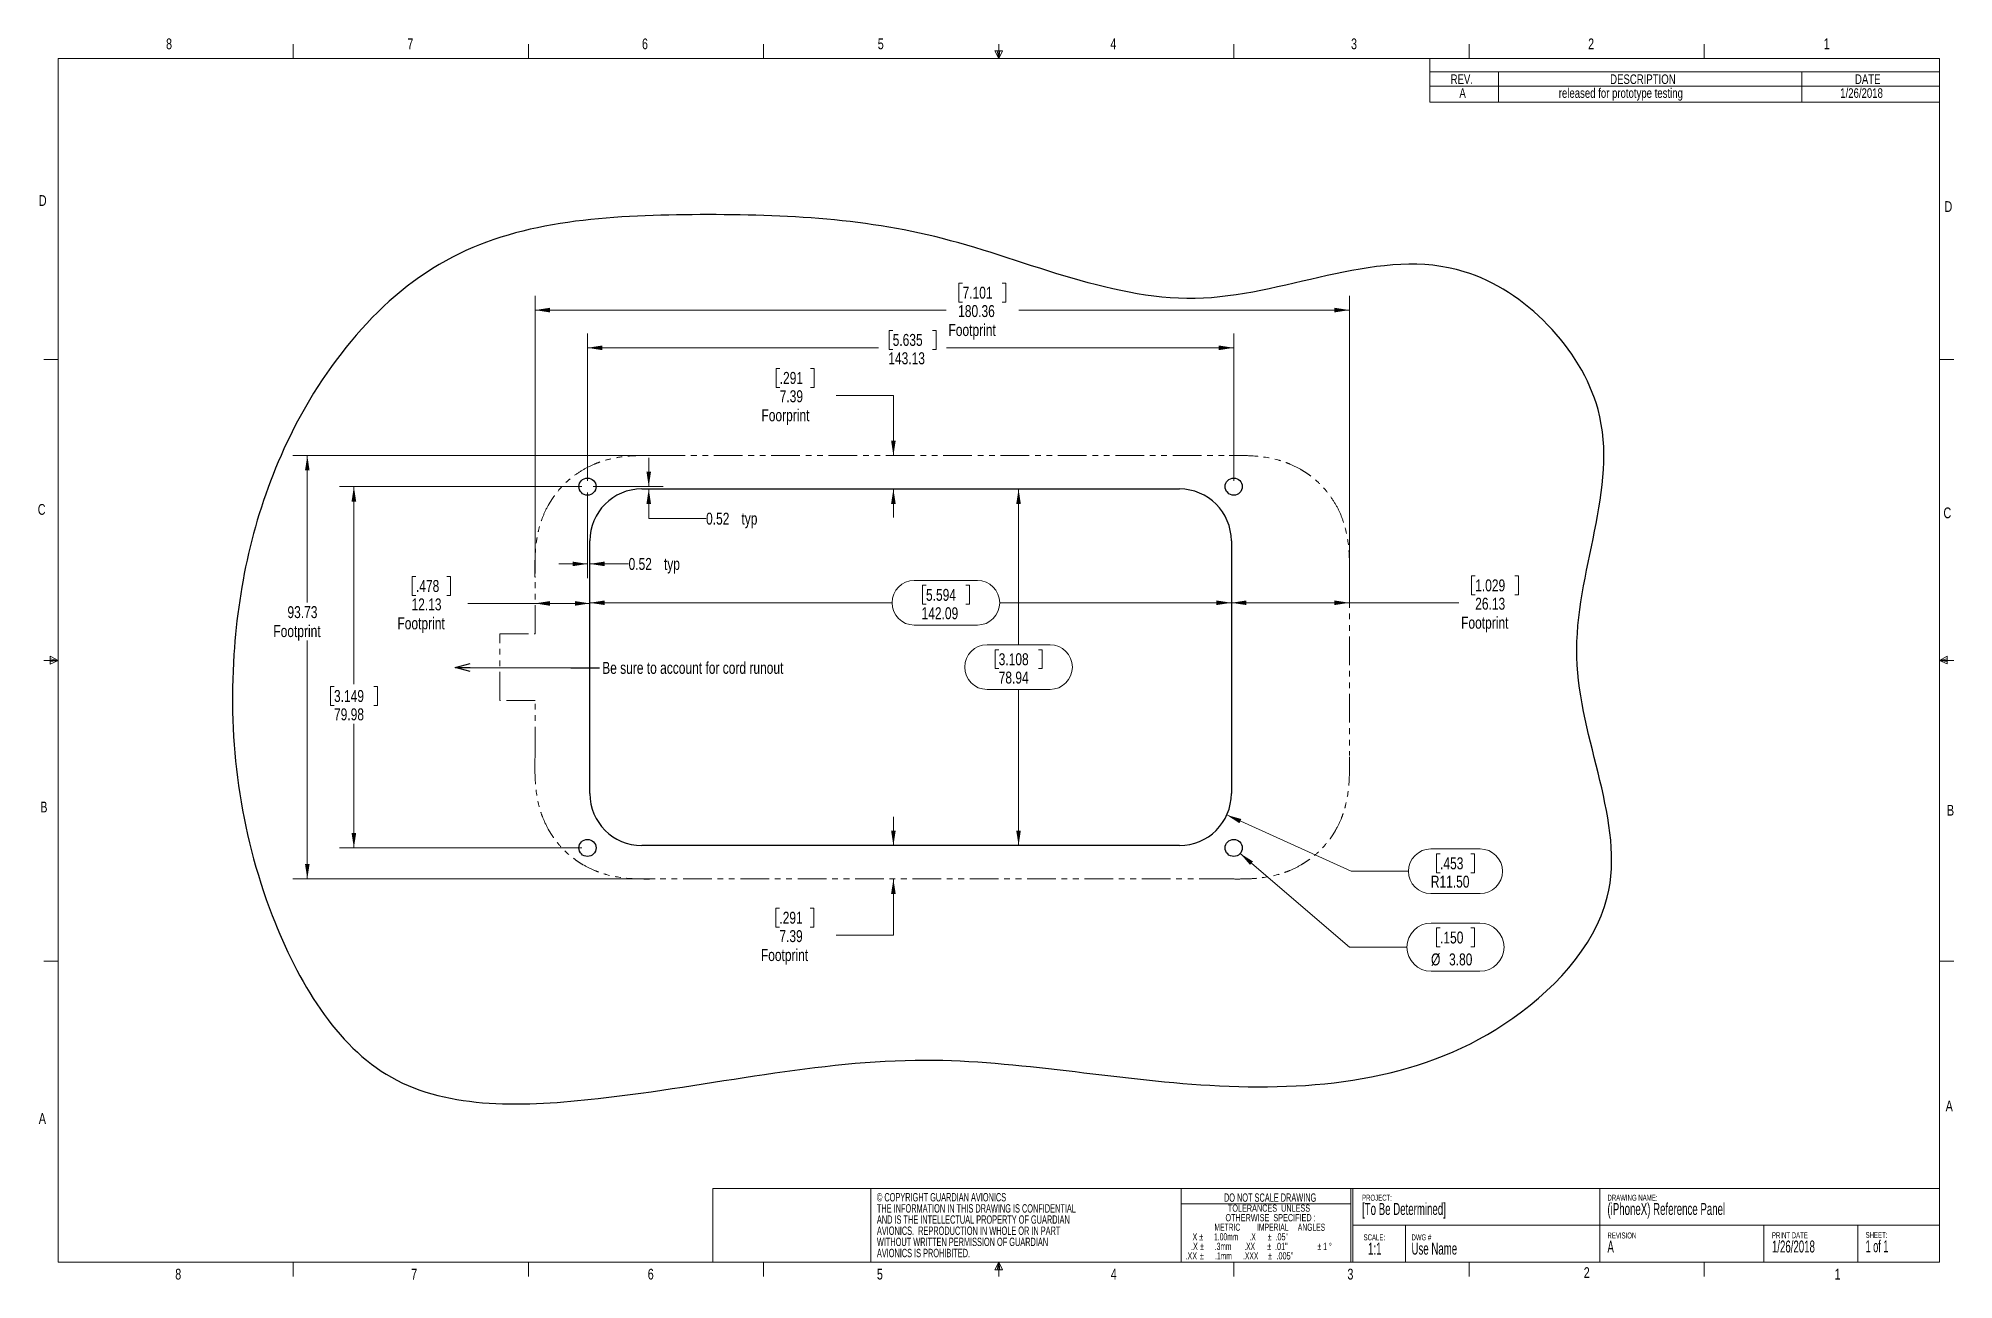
# Model space of a CAD drawing. Header units: millimetres. Extents: x 3 to 428, y 3 to 278.
import ezdxf

# ---------------------------------------------------------------- set-up
doc = ezdxf.new("R2010")
doc.units = ezdxf.units.MM
doc.linetypes.add('PHANTOM', pattern=[12.7, 6.35, -1.27, 1.27, -1.27, 1.27, -1.27])
doc.styles.add('SLDTEXTSTYLE0', font='TXT', dxfattribs={"width": 0.605})
doc.styles.add('SLDTEXTSTYLE1', font='TXT', dxfattribs={"width": 0.75})
doc.styles.add('SLDTEXTSTYLE2', font='TXT', dxfattribs={"width": 0.561765})
doc.styles.add('SLDTEXTSTYLE3', font='TXT', dxfattribs={"width": 0.56})
doc.styles.add('SLDTEXTSTYLE4', font='TXT', dxfattribs={"width": 0.5525})
doc.styles.add('SLDTEXTSTYLE5', font='TXT', dxfattribs={"width": 0.57})
doc.dimstyles.new('SLDDIMSTYLE0', dxfattribs={"dimtxt": 2.645833, "dimasz": 3.302, "dimexe": 0, "dimexo": 0.0625, "dimgap": 0.661458, "dimtad": 0, "dimtih": 1, "dimtoh": 1, "dimrnd": 1e-09, "dimzin": 12, "dimdsep": 46, "dimtxsty": 'SLDTEXTSTYLE1', "dimsah": 1, "dimcen": 0.09, "dimadec": 0, "dimazin": 3, "dimtfac": 1, "dimtofl": 0, "dimtmove": 0, "dimatfit": 3, "dimfxl": 1, "dimfrac": 2, "dimtolj": 1, "dimtzin": 12, "dimarcsym": 0})
doc.dimstyles.new('SLDDIMSTYLE1', dxfattribs={"dimtxt": 2.645833, "dimasz": 3.302, "dimexe": 0, "dimexo": 0.0625, "dimgap": 0.661458, "dimtad": 0, "dimtih": 1, "dimtoh": 1, "dimrnd": 1e-09, "dimzin": 4, "dimdsep": 46, "dimtxsty": 'SLDTEXTSTYLE1', "dimsah": 1, "dimcen": 0, "dimadec": 0, "dimazin": 1, "dimtfac": 1, "dimtofl": 0, "dimtmove": 0, "dimatfit": 3, "dimfxl": 1, "dimfrac": 2, "dimtolj": 1, "dimtzin": 12, "dimarcsym": 0})
doc.dimstyles.new('SLDDIMSTYLE2', dxfattribs={"dimtxt": 2.645833, "dimasz": 3.302, "dimexe": 0, "dimexo": 0.0625, "dimgap": 0.661458, "dimtad": 0, "dimtih": 1, "dimtoh": 1, "dimrnd": 1e-09, "dimzin": 4, "dimdsep": 46, "dimtxsty": 'SLDTEXTSTYLE1', "dimsah": 1, "dimcen": 0, "dimadec": 0, "dimazin": 1, "dimtfac": 1, "dimtofl": 0, "dimtmove": 0, "dimatfit": 3, "dimfxl": 1, "dimfrac": 2, "dimtolj": 1, "dimtzin": 12, "dimarcsym": 0})
doc.dimstyles.new('SLDDIMSTYLE3', dxfattribs={"dimtxt": 2.645833, "dimasz": 3.302, "dimexe": 0, "dimexo": 0.0625, "dimgap": 0.661458, "dimtad": 0, "dimtih": 1, "dimtoh": 1, "dimrnd": 1e-09, "dimzin": 12, "dimdsep": 46, "dimtxsty": 'SLDTEXTSTYLE1', "dimsah": 1, "dimcen": 0.09, "dimadec": 0, "dimazin": 3, "dimtfac": 1, "dimtofl": 0, "dimtmove": 0, "dimatfit": 3, "dimfxl": 1, "dimfrac": 2, "dimtolj": 1, "dimtzin": 12, "dimarcsym": 0})
doc.dimstyles.new('SLDDIMSTYLE4', dxfattribs={"dimtxt": 2.645833, "dimasz": 3.302, "dimexe": 0, "dimexo": 0.0625, "dimgap": 0.661458, "dimtad": 0, "dimtih": 1, "dimtoh": 1, "dimrnd": 1e-09, "dimzin": 12, "dimdsep": 46, "dimtxsty": 'SLDTEXTSTYLE1', "dimsah": 1, "dimcen": 0.09, "dimadec": 0, "dimazin": 3, "dimtfac": 1, "dimtmove": 0, "dimatfit": 0, "dimfxl": 1, "dimfrac": 2, "dimtolj": 1, "dimtzin": 12, "dimarcsym": 0})
doc.dimstyles.new('SLDDIMSTYLE5', dxfattribs={"dimtxt": 2.645833, "dimasz": 3.302, "dimexe": 0, "dimexo": 0.0625, "dimgap": 0.661458, "dimtad": 0, "dimtih": 1, "dimtoh": 1, "dimrnd": 1e-09, "dimdsep": 46, "dimtxsty": 'SLDTEXTSTYLE1', "dimsah": 1, "dimcen": 0.09, "dimadec": 0, "dimazin": 2, "dimtfac": 1, "dimtmove": 0, "dimatfit": 0, "dimfxl": 1, "dimfrac": 2, "dimtolj": 1, "dimtzin": 12, "dimarcsym": 0})
doc.dimstyles.new('SLDDIMSTYLE6', dxfattribs={"dimtxt": 0.18, "dimasz": 3.302, "dimexe": 0, "dimexo": 0.0625, "dimgap": 0, "dimtad": 0, "dimtih": 1, "dimtoh": 1, "dimdec": 0, "dimrnd": 1e-09, "dimzin": 0, "dimdsep": 46, "dimtxsty": 'Standard', "dimblk1": 'OPEN30', "dimblk2": 'OPEN30', "dimsah": 1, "dimcen": 0.09, "dimadec": 0, "dimazin": 0, "dimtfac": 3.302, "dimtdec": 0, "dimtofl": 0, "dimtmove": 0, "dimatfit": 3, "dimldrblk": 'OPEN30', "dimfxl": 1, "dimfrac": 2, "dimtolj": 1, "dimtzin": 0, "dimarcsym": 0})

msp = doc.modelspace()

# ---------------------------------------------------------------- texts
at = {"color": 7, "linetype": 'Continuous', "lineweight": 0, "attachment_point": 1, "style": 'SLDTEXTSTYLE1'}
for s, insert, char_height in [('8', (31.683, 277.574), 2.381), ('7', (85.116, 277.574), 2.381), ('6', (137.083, 277.574), 2.381), ('5', (189.303, 277.574), 2.381), ('4', (240.809, 277.574), 2.381), ('3', (294.113, 277.574), 2.381), ('2', (346.628, 277.574), 2.381), ('1', (398.807, 277.574), 2.381), ('D', (3.51, 242.896), 2.381), ('D', (425.551, 241.563), 2.381), ('C', (3.271, 174.52), 2.381), ('C', (425.325, 173.757), 2.381), ('Be sure to account for cord runout', (128.279, 139.573), 2.64583), ('B', (3.832, 108.636), 2.381), ('B', (426.095, 107.921), 2.381), ('A', (425.811, 42.459), 2.381), ('A', (3.496, 39.694), 2.381), ('8', (33.718, 5.24), 2.381), ('7', (85.971, 5.24), 2.381), ('6', (138.362, 5.24), 2.381), ('5', (189.119, 5.24), 2.381), ('4', (240.919, 5.24), 2.381), ('3', (293.316, 5.24), 2.381), ('2', (345.658, 5.579), 2.381), ('1', (401.22, 5.24), 2.381)]:
    msp.add_mtext(s, dxfattribs=dict(at, insert=insert, char_height=char_height))

# ---------------------------------------------------------------- blocks, each defined once
blk = doc.blocks.new('Block2')
at = {"color": 7, "linetype": 'Continuous', "lineweight": 18}
for p, q in [((12.8, 105.79), (11.04, 106.69)), ((11.04, 106.69), (11.04, 104.98)), ((11.04, 106.1), (12.8, 105.79)), ((12.8, 105.79), (9.62, 105.79)), ((11.04, 104.98), (12.8, 105.79)), ((11.04, 105.56), (12.8, 105.79)), ((11.04, 105.56), (12.8, 105.79))]:
    blk.add_line(p, q, dxfattribs=at)
blk = doc.blocks.new('Block3')
at = {"color": 7, "linetype": 'Continuous', "lineweight": 18}
for p, q in [((0, 0.81), (1.76, 1.71)), ((1.76, 1.12), (0, 0.81)), ((1.76, 0.58), (0, 0.81)), ((1.76, 0.58), (0, 0.81)), ((1.76, 0), (0, 0.81)), ((0, 0.81), (3.17, 0.81)), ((1.76, 1.71), (1.76, 0))]:
    blk.add_line(p, q, dxfattribs=at)
blk = doc.blocks.new('SW_NOTE_0')
at = {"color": 0, "linetype": 'Continuous', "lineweight": 0, "attachment_point": 1, "style": 'SLDTEXTSTYLE0'}
for s, insert, char_height in [('PROJECT:', (0, 1.71), 1.323), ('[To Be Determined]', (0, -0.12), 2.6458)]:
    blk.add_mtext(s, dxfattribs=dict(at, insert=insert, char_height=char_height))
blk = doc.blocks.new('SW_NOTE_1')
at = {"color": 0, "linetype": 'Continuous', "lineweight": 0, "attachment_point": 1, "style": 'SLDTEXTSTYLE0'}
for s, insert, char_height in [('SCALE:', (0, 1.71), 1.323), ('1:1', (0.99, -0.12), 2.646)]:
    blk.add_mtext(s, dxfattribs=dict(at, insert=insert, char_height=char_height))
blk = doc.blocks.new('SW_NOTE_2')
at = {"color": 0, "linetype": 'Continuous', "lineweight": 0, "attachment_point": 2}
for s, insert, char_height, style in [('DO NOT SCALE DRAWING', (15.77, 2.39), 1.8521, 'SLDTEXTSTYLE0'), ('OTHERWISE  SPECIFIED :', (15.87, -2.19), 1.5875, 'SLDTEXTSTYLE0'), ('TOLERANCES  UNLESS', (15.53, -0.07), 1.5875, 'SLDTEXTSTYLE0'), ('X', (-0.89, -6.42), 1.59, 'SLDTEXTSTYLE0'), ('%%p', (0.52, -6.42), 1.587, 'SLDTEXTSTYLE0'), ('1.00mm      .X', (7.99, -6.42), 1.5875, 'SLDTEXTSTYLE3'), ('METRIC         IMPERIAL     ANGLES', (15.7, -4.3), 1.5875, 'SLDTEXTSTYLE2'), ('%%p', (15.68, -6.42), 1.587, 'SLDTEXTSTYLE0'), ('.05"', (18.36, -6.42), 1.587, 'SLDTEXTSTYLE0'), ('.XX', (-1.69, -10.65), 1.587, 'SLDTEXTSTYLE0'), ('.X', (-0.99, -8.54), 1.587, 'SLDTEXTSTYLE0'), ('%%p', (0.66, -10.65), 1.587, 'SLDTEXTSTYLE0'), ('%%p', (0.68, -8.54), 1.587, 'SLDTEXTSTYLE0'), ('.3mm       .XX', (7.98, -8.54), 1.5875, 'SLDTEXTSTYLE4'), ('.1mm      .XXX', (8.38, -10.65), 1.5875, 'SLDTEXTSTYLE3'), ('%%p', (15.58, -8.54), 1.587, 'SLDTEXTSTYLE0'), ('%%p', (15.75, -10.65), 1.587, 'SLDTEXTSTYLE0'), ('.01"', (18.26, -8.54), 1.587, 'SLDTEXTSTYLE0'), ('.005"', (19.03, -10.65), 1.587, 'SLDTEXTSTYLE0'), ('%%p', (26.67, -8.54), 1.587, 'SLDTEXTSTYLE0'), ('1', (27.96, -8.54), 1.59, 'SLDTEXTSTYLE0'), ('%%d', (29.12, -8.54), 1.587, 'SLDTEXTSTYLE0')]:
    blk.add_mtext(s, dxfattribs=dict(at, insert=insert, char_height=char_height, style=style))
blk = doc.blocks.new('SW_NOTE_3')
at = {"color": 0, "linetype": 'Continuous', "lineweight": 0, "attachment_point": 1, "style": 'SLDTEXTSTYLE0'}
for s, insert, char_height in [('DWG #', (0, 1.71), 1.323), ('Use Name', (0, -0.12), 2.646)]:
    blk.add_mtext(s, dxfattribs=dict(at, insert=insert, char_height=char_height))
blk = doc.blocks.new('SW_NOTE_4')
at = {"color": 0, "linetype": 'Continuous', "lineweight": 0, "attachment_point": 1, "style": 'SLDTEXTSTYLE0'}
for s, insert, char_height in [('REVISION', (0, 1.71), 1.323), ('A', (0, -0.12), 2.65)]:
    blk.add_mtext(s, dxfattribs=dict(at, insert=insert, char_height=char_height))
blk = doc.blocks.new('SW_NOTE_5')
at = {"color": 0, "linetype": 'Continuous', "lineweight": 0, "attachment_point": 1}
for s, insert, char_height, style in [('SHEET:', (0, 1.71), 1.323, 'SLDTEXTSTYLE0'), ('1 of 1', (0, -0.12), 2.646, 'SLDTEXTSTYLE5')]:
    blk.add_mtext(s, dxfattribs=dict(at, insert=insert, char_height=char_height, style=style))
blk = doc.blocks.new('SW_NOTE_6')
at = {"color": 0, "linetype": 'Continuous', "lineweight": 0, "attachment_point": 1, "style": 'SLDTEXTSTYLE0'}
for s, insert, char_height in [('DRAWING NAME:', (0, 1.71), 1.3229), ('(iPhoneX) Reference Panel', (0, -0.12), 2.6458)]:
    blk.add_mtext(s, dxfattribs=dict(at, insert=insert, char_height=char_height))
blk = doc.blocks.new('SW_NOTE_7')
at = {"color": 0, "linetype": 'Continuous', "lineweight": 0, "attachment_point": 1, "style": 'SLDTEXTSTYLE0'}
for s, insert, char_height in [('PRINT DATE', (0, 1.71), 1.323), ('1/26/2018', (0, -0.12), 2.646)]:
    blk.add_mtext(s, dxfattribs=dict(at, insert=insert, char_height=char_height))
blk = doc.blocks.new('SW_NOTE_8')
at = {"color": 0, "linetype": 'Continuous', "lineweight": 0, "char_height": 1.8521, "attachment_point": 1, "style": 'SLDTEXTSTYLE0'}
for s, insert in [('© COPYRIGHT GUARDIAN AVIONICS', (0, 2.39)), ('AND IS THE INTELLECTUAL PROPERTY OF GUARDIAN', (0, -2.55)), ('THE INFORMATION IN THIS DRAWING IS CONFIDENTIAL', (0, -0.08)), ('AVIONICS.  REPRODUCTION IN WHOLE OR IN PART', (0, -5.02)), ('WITHOUT WRITTEN PERMISSION OF GUARDIAN', (0, -7.49)), ('AVIONICS IS PROHIBITED.', (0, -9.96))]:
    blk.add_mtext(s, dxfattribs=dict(at, insert=insert))
blk = doc.blocks.new('SW_TABLEANNOTATION_0')
at = {"color": 0, "linetype": 'Continuous', "lineweight": 18}
for p, q in [((0, 0), (0, -9.63)), ((112.87, 0), (0, 0)), ((112.87, -9.63), (112.87, 0)), ((0, -2.95), (112.87, -2.95)), ((15.24, -2.95), (15.24, -6.13)), ((82.39, -2.95), (82.39, -6.13)), ((0, -6.13), (112.87, -6.13)), ((15.24, -6.13), (15.24, -9.63)), ((82.39, -6.13), (82.39, -9.63)), ((0, -9.63), (112.87, -9.63))]:
    blk.add_line(p, q, dxfattribs=at)
at = {"color": 0, "linetype": 'Continuous', "lineweight": 18, "attachment_point": 1, "style": 'SLDTEXTSTYLE1'}
for s, insert, char_height in [('REV.', (4.63, -3.49), 2.117), ('DESCRIPTION', (39.96, -3.49), 2.1167), ('DATE', (94.18, -3.49), 2.117), ('A', (6.58, -6.56), 2.12), ('released for prototype testing', (28.58, -6.56), 2.1167), ('1/26/2018', (90.92, -6.56), 2.117)]:
    blk.add_mtext(s, dxfattribs=dict(at, insert=insert, char_height=char_height))
blk = doc.blocks.new('_D')
at = {"color": 7, "linetype": 'Continuous', "lineweight": 18}
for p, q in [((197.4, 157.6), (211.37, 157.6)), ((199.99, 156.53), (199.18, 156.53)), ((199.18, 156.53), (199.18, 152.33)), ((208.78, 156.53), (209.59, 156.53)), ((209.59, 156.53), (209.59, 152.33)), ((125.53, 152.66), (192.46, 152.66)), ((199.18, 152.33), (199.99, 152.33)), ((209.59, 152.33), (208.78, 152.33)), ((267.62, 152.66), (216.31, 152.66)), ((211.37, 147.73), (197.4, 147.73))]:
    blk.add_line(p, q, dxfattribs=at)
for centre, start, end in [((197.4, 152.66), 90, 270), ((211.37, 152.66), 270, 90)]:
    blk.add_arc(centre, 4.94, start, end, dxfattribs=at)
for points in [[(125.53, 152.66), (128.83, 152.16), (128.83, 153.17)], [(267.62, 152.66), (264.32, 153.17), (264.32, 152.16)]]:
    blk.add_solid(points, dxfattribs=at)
at = {"color": 7, "linetype": 'Continuous', "lineweight": 18, "char_height": 2.646, "attachment_point": 1, "style": 'SLDTEXTSTYLE1'}
for s, insert in [('5.594', (199.99, 155.74)), ('142.09', (199.01, 151.67))]:
    blk.add_mtext(s, dxfattribs=dict(at, insert=insert))
blk = doc.blocks.new('_D_1')
at = {"color": 7, "linetype": 'Continuous', "lineweight": 18}
for p, q in [((220.49, 177.86), (220.49, 143.36)), ((213.5, 143.36), (227.47, 143.36)), ((216.09, 142.28), (215.28, 142.28)), ((215.28, 142.28), (215.28, 138.08)), ((224.88, 142.28), (225.69, 142.28)), ((225.69, 142.28), (225.69, 138.08)), ((215.28, 138.08), (216.09, 138.08)), ((225.69, 138.08), (224.88, 138.08)), ((227.47, 133.48), (213.5, 133.48)), ((220.49, 98.92), (220.49, 133.48))]:
    blk.add_line(p, q, dxfattribs=at)
for centre, start, end in [((213.5, 138.42), 90, 270), ((227.47, 138.42), 270, 90)]:
    blk.add_arc(centre, 4.94, start, end, dxfattribs=at)
for points in [[(220.49, 177.86), (219.98, 174.56), (220.99, 174.56)], [(220.49, 98.92), (220.99, 102.22), (219.98, 102.22)]]:
    blk.add_solid(points, dxfattribs=at)
at = {"color": 7, "linetype": 'Continuous', "lineweight": 18, "char_height": 2.646, "attachment_point": 1, "style": 'SLDTEXTSTYLE1'}
for s, insert in [('3.108', (216.09, 141.49)), ('78.94', (216.09, 137.43))]:
    blk.add_mtext(s, dxfattribs=dict(at, insert=insert))
blk = doc.blocks.new('_D_2')
at = {"color": 7, "linetype": 'Continuous', "lineweight": 18}
for p, q in [((266.6, 105.69), (294.15, 93.24)), ((311.79, 98.18), (322.72, 98.18)), ((313.84, 97.11), (313.03, 97.11)), ((313.03, 97.11), (313.03, 92.9)), ((320.68, 97.11), (321.48, 97.11)), ((321.48, 97.11), (321.48, 92.9)), ((294.15, 93.24), (306.85, 93.24)), ((313.03, 92.9), (313.84, 92.9)), ((321.48, 92.9), (320.68, 92.9)), ((322.72, 88.3), (311.79, 88.3))]:
    blk.add_line(p, q, dxfattribs=at)
for centre, start, end in [((311.79, 93.24), 90, 270), ((322.72, 93.24), 270, 90)]:
    blk.add_arc(centre, 4.94, start, end, dxfattribs=at)
blk.add_solid([(266.6, 105.69), (269.4, 103.86), (269.82, 104.79)], dxfattribs=at)
at = {"color": 7, "linetype": 'Continuous', "lineweight": 18, "char_height": 2.646, "attachment_point": 1, "style": 'SLDTEXTSTYLE1'}
for s, insert in [('.453', (313.84, 96.31)), ('R11.50', (311.79, 92.25))]:
    blk.add_mtext(s, dxfattribs=dict(at, insert=insert))
blk = doc.blocks.new('_D_3')
at = {"color": 7, "linetype": 'Continuous', "lineweight": 18}
for p, q in [((123.74, 178.38), (70.1, 178.38)), ((73.28, 178.38), (73.28, 134.68)), ((68.88, 134.15), (68.08, 134.15)), ((68.08, 134.15), (68.08, 129.94)), ((77.68, 134.15), (78.48, 134.15)), ((78.48, 134.15), (78.48, 129.94)), ((68.08, 129.94), (68.88, 129.94)), ((78.48, 129.94), (77.68, 129.94)), ((73.28, 98.4), (73.28, 125.88)), ((123.74, 98.4), (70.1, 98.4))]:
    blk.add_line(p, q, dxfattribs=at)
for points in [[(73.28, 178.38), (72.77, 175.08), (73.79, 175.08)], [(73.28, 98.4), (73.79, 101.7), (72.77, 101.7)]]:
    blk.add_solid(points, dxfattribs=at)
at = {"color": 7, "linetype": 'Continuous', "lineweight": 18, "char_height": 2.646, "attachment_point": 1, "style": 'SLDTEXTSTYLE1'}
for s, insert in [('3.149', (68.88, 133.35)), ('79.98', (68.88, 129.29))]:
    blk.add_mtext(s, dxfattribs=dict(at, insert=insert))
blk = doc.blocks.new('_D_4')
at = {"color": 7, "linetype": 'Continuous', "lineweight": 18}
for p, q in [((125.01, 179.65), (125.01, 212.27)), ((192.61, 212.96), (191.81, 212.96)), ((191.81, 212.96), (191.81, 208.76)), ((201.41, 212.96), (202.21, 212.96)), ((202.21, 212.96), (202.21, 208.76)), ((268.14, 179.65), (268.14, 212.27)), ((125.01, 209.1), (189.49, 209.1)), ((191.81, 208.76), (192.61, 208.76)), ((202.21, 208.76), (201.41, 208.76)), ((268.14, 209.1), (204.53, 209.1))]:
    blk.add_line(p, q, dxfattribs=at)
for points in [[(125.01, 209.1), (128.31, 208.59), (128.31, 209.61)], [(268.14, 209.1), (264.84, 209.61), (264.84, 208.59)]]:
    blk.add_solid(points, dxfattribs=at)
at = {"color": 7, "linetype": 'Continuous', "lineweight": 18, "char_height": 2.646, "attachment_point": 1, "style": 'SLDTEXTSTYLE1'}
for s, insert in [('5.635', (192.61, 212.17)), ('143.13', (191.64, 208.11))]:
    blk.add_mtext(s, dxfattribs=dict(at, insert=insert))
blk = doc.blocks.new('_D_5')
at = {"color": 7, "linetype": 'Continuous', "lineweight": 18}
for p, q in [((269.58, 97.16), (293.81, 76.43)), ((311.84, 81.75), (322.67, 81.75)), ((313.84, 80.68), (313.03, 80.68)), ((313.03, 80.68), (313.03, 76.48)), ((320.68, 80.68), (321.48, 80.68)), ((321.48, 80.68), (321.48, 76.48)), ((293.81, 76.43), (306.51, 76.43)), ((313.03, 76.48), (313.84, 76.48)), ((321.48, 76.48), (320.68, 76.48)), ((322.67, 71.1), (311.84, 71.1))]:
    blk.add_line(p, q, dxfattribs=at)
for centre, start, end in [((311.84, 76.43), 90, 270), ((322.67, 76.43), 270, 90)]:
    blk.add_arc(centre, 5.33, start, end, dxfattribs=at)
blk.add_solid([(269.58, 97.16), (271.76, 94.63), (272.42, 95.4)], dxfattribs=at)
at = {"color": 7, "linetype": 'Continuous', "lineweight": 18, "char_height": 2.646, "attachment_point": 1, "style": 'SLDTEXTSTYLE1'}
for s, insert in [('.150', (313.84, 79.89)), ('%%c', (311.84, 75.04)), ('3.80', (315.83, 75.04))]:
    blk.add_mtext(s, dxfattribs=dict(at, insert=insert))
blk = doc.blocks.new('_D_6')
at = {"color": 7, "linetype": 'Continuous', "lineweight": 18}
for p, q in [((139.05, 185.25), (59.79, 185.25)), ((62.97, 185.25), (62.97, 152.71)), ((62.97, 91.53), (62.97, 144.3)), ((139.05, 91.52), (59.79, 91.53))]:
    blk.add_line(p, q, dxfattribs=at)
for points in [[(62.97, 185.25), (62.46, 181.95), (63.47, 181.95)], [(62.97, 91.53), (63.47, 94.83), (62.46, 94.83)]]:
    blk.add_solid(points, dxfattribs=at)
at = {"color": 7, "linetype": 'Continuous', "lineweight": 18, "char_height": 2.646, "attachment_point": 1, "style": 'SLDTEXTSTYLE1'}
for s, insert in [('93.73', (58.57, 151.92)), ('Footprint', (55.45, 147.71))]:
    blk.add_mtext(s, dxfattribs=dict(at, insert=insert))
blk = doc.blocks.new('_D_7')
at = {"color": 7, "linetype": 'Continuous', "lineweight": 18}
for p, q in [((113.4, 159.17), (113.4, 220.63)), ((208.09, 223.42), (207.28, 223.42)), ((207.28, 223.42), (207.28, 219.21)), ((216.88, 223.42), (217.69, 223.42)), ((217.69, 223.42), (217.69, 219.21)), ((293.76, 159.17), (293.76, 220.63)), ((113.4, 217.45), (204.43, 217.45)), ((207.28, 219.21), (208.09, 219.21)), ((217.69, 219.21), (216.88, 219.21)), ((293.76, 217.45), (220.54, 217.45))]:
    blk.add_line(p, q, dxfattribs=at)
for points in [[(113.4, 217.45), (116.7, 216.94), (116.7, 217.96)], [(293.76, 217.45), (290.45, 217.96), (290.45, 216.94)]]:
    blk.add_solid(points, dxfattribs=at)
at = {"color": 7, "linetype": 'Continuous', "lineweight": 18, "char_height": 2.646, "attachment_point": 1, "style": 'SLDTEXTSTYLE1'}
for s, insert in [('7.101', (208.09, 222.63)), ('180.36', (207.11, 218.56)), ('Footprint', (204.97, 214.36))]:
    blk.add_mtext(s, dxfattribs=dict(at, insert=insert))
blk = doc.blocks.new('_D_8')
at = {"color": 7, "linetype": 'Continuous', "lineweight": 18}
for p, q in [((321.62, 158.63), (320.82, 158.63)), ((320.82, 158.63), (320.82, 154.43)), ((330.42, 158.63), (331.22, 158.63)), ((331.22, 158.63), (331.22, 154.43)), ((320.82, 154.43), (321.62, 154.43)), ((331.22, 154.43), (330.42, 154.43)), ((267.62, 152.66), (293.76, 152.66)), ((293.76, 152.66), (317.96, 152.66))]:
    blk.add_line(p, q, dxfattribs=at)
for points in [[(267.62, 152.66), (270.92, 152.16), (270.92, 153.17)], [(293.76, 152.66), (290.45, 153.17), (290.45, 152.16)]]:
    blk.add_solid(points, dxfattribs=at)
at = {"color": 7, "linetype": 'Continuous', "lineweight": 18, "char_height": 2.646, "attachment_point": 1, "style": 'SLDTEXTSTYLE1'}
for s, insert in [('1.029', (321.62, 157.84)), ('26.13', (321.62, 153.78)), ('Footprint', (318.5, 149.57))]:
    blk.add_mtext(s, dxfattribs=dict(at, insert=insert))
blk = doc.blocks.new('_D_9')
at = {"color": 7, "linetype": 'Continuous', "lineweight": 18}
for p, q in [((87.03, 158.49), (86.22, 158.49)), ((86.22, 158.49), (86.22, 154.29)), ((93.87, 158.49), (94.67, 158.49)), ((94.67, 158.49), (94.67, 154.29)), ((86.22, 154.29), (87.03, 154.29)), ((94.67, 154.29), (93.87, 154.29)), ((113.4, 152.52), (98.51, 152.52)), ((125.53, 152.52), (113.4, 152.52))]:
    blk.add_line(p, q, dxfattribs=at)
for points in [[(113.4, 152.52), (116.7, 152.01), (116.7, 153.03)], [(125.53, 152.52), (122.23, 153.03), (122.23, 152.01)]]:
    blk.add_solid(points, dxfattribs=at)
at = {"color": 7, "linetype": 'Continuous', "lineweight": 18, "char_height": 2.646, "attachment_point": 1, "style": 'SLDTEXTSTYLE1'}
for s, insert in [('.478', (87.03, 157.7)), ('12.13', (86.05, 153.63)), ('Footprint', (82.93, 149.43))]:
    blk.add_mtext(s, dxfattribs=dict(at, insert=insert))
blk = doc.blocks.new('_D_10')
at = {"color": 7, "linetype": 'Continuous', "lineweight": 18}
for p, q in [((167.59, 204.55), (166.78, 204.55)), ((166.78, 204.55), (166.78, 200.35)), ((174.43, 204.55), (175.23, 204.55)), ((175.23, 204.55), (175.23, 200.35)), ((166.78, 200.35), (167.59, 200.35)), ((175.23, 200.35), (174.43, 200.35)), ((180.07, 198.58), (192.77, 198.58)), ((192.77, 198.58), (192.77, 185.25)), ((192.77, 177.86), (192.77, 171.51))]:
    blk.add_line(p, q, dxfattribs=at)
for points in [[(192.77, 185.25), (193.28, 188.56), (192.26, 188.56)], [(192.77, 177.86), (192.26, 174.56), (193.28, 174.56)]]:
    blk.add_solid(points, dxfattribs=at)
at = {"color": 7, "linetype": 'Continuous', "lineweight": 18, "char_height": 2.646, "attachment_point": 1, "style": 'SLDTEXTSTYLE1'}
for s, insert in [('.291', (167.59, 203.76)), ('7.39', (167.59, 199.7)), ('Foorprint', (163.55, 195.49))]:
    blk.add_mtext(s, dxfattribs=dict(at, insert=insert))
blk = doc.blocks.new('_D_11')
at = {"color": 7, "linetype": 'Continuous', "lineweight": 18}
for p, q in [((192.77, 98.92), (192.77, 105.27)), ((192.77, 79.09), (192.77, 91.52)), ((167.52, 85.06), (166.71, 85.06)), ((166.71, 85.06), (166.71, 80.86)), ((174.36, 85.06), (175.16, 85.06)), ((175.16, 85.06), (175.16, 80.86)), ((166.71, 80.86), (167.52, 80.86)), ((175.16, 80.86), (174.36, 80.86)), ((180.07, 79.09), (192.77, 79.09))]:
    blk.add_line(p, q, dxfattribs=at)
for points in [[(192.77, 98.92), (193.28, 102.22), (192.26, 102.22)], [(192.77, 91.52), (192.26, 88.22), (193.28, 88.22)]]:
    blk.add_solid(points, dxfattribs=at)
at = {"color": 7, "linetype": 'Continuous', "lineweight": 18, "char_height": 2.646, "attachment_point": 1, "style": 'SLDTEXTSTYLE1'}
for s, insert in [('.291', (167.52, 84.27)), ('7.39', (167.52, 80.2)), ('Footprint', (163.42, 76))]:
    blk.add_mtext(s, dxfattribs=dict(at, insert=insert))
blk = doc.blocks.new('_D_12')
at = {"color": 7, "linetype": 'Continuous', "lineweight": 18}
for p, q in [((125.01, 177.11), (125.01, 158.09)), ((125.01, 161.27), (118.66, 161.27)), ((125.53, 161.27), (134.12, 161.27))]:
    blk.add_line(p, q, dxfattribs=at)
for points in [[(125.01, 161.27), (121.71, 161.78), (121.71, 160.76)], [(125.53, 161.27), (128.83, 160.76), (128.83, 161.78)]]:
    blk.add_solid(points, dxfattribs=at)
at = {"color": 7, "linetype": 'Continuous', "lineweight": 18, "char_height": 2.646, "attachment_point": 1, "style": 'SLDTEXTSTYLE1'}
for s, insert in [('0.52', (134.12, 162.58)), ('typ', (141.95, 162.58))]:
    blk.add_mtext(s, dxfattribs=dict(at, insert=insert))
blk = doc.blocks.new('_D_13')
at = {"color": 7, "linetype": 'Continuous', "lineweight": 18}
for p, q in [((138.58, 178.38), (138.58, 184.73)), ((126.28, 178.38), (141.76, 178.38)), ((138.58, 171.3), (138.58, 177.86)), ((151.28, 171.3), (138.58, 171.3))]:
    blk.add_line(p, q, dxfattribs=at)
for points in [[(138.58, 178.38), (139.09, 181.68), (138.08, 181.68)], [(138.58, 177.86), (138.08, 174.56), (139.09, 174.56)]]:
    blk.add_solid(points, dxfattribs=at)
at = {"color": 7, "linetype": 'Continuous', "lineweight": 18, "char_height": 2.646, "attachment_point": 1, "style": 'SLDTEXTSTYLE1'}
for s, insert in [('0.52', (151.28, 172.61)), ('typ', (159.12, 172.61))]:
    blk.add_mtext(s, dxfattribs=dict(at, insert=insert))
blk = doc.blocks.new('_Open30')
at = {"color": 0, "linetype": 'ByBlock', "lineweight": -2}
for p, q in [((-1, 0.267949), (0, 0)), ((0, 0), (-1, -0.267949)), ((0, 0), (-1, 0))]:
    blk.add_line(p, q, dxfattribs=at)

# ---------------------------------------------------------------- dimensions: what is measured, and where the dimension line sits
at = {"color": 7, "linetype": 'Continuous', "lineweight": 18}
for base, p1, p2, text, dimstyle, picture, middle in [((293.756, 217.451), (113.397, 157.899), (293.756, 157.899), '<>\\PFootprint', 'SLDDIMSTYLE0', '_D_7', (212.487, 217.451)), ((125.531, 161.268), (125.011, 178.38), (125.531, 166.359), '<> typ', 'SLDDIMSTYLE5', '_D_12', (140.775, 161.268)), ((113.397, 152.522), (125.531, 166.359), (113.397, 157.899), '<>\\PFootprint', 'SLDDIMSTYLE0', '_D_9', (90.448, 152.522)), ((293.7559, 152.6648), (267.6215, 166.3591), (293.7559, 157.8994), '<>\\PFootprint', 'SLDDIMSTYLE0', '_D_8', (326.0218, 152.6648))]:
    dim = msp.add_linear_dim(base=base, p1=p1, p2=p2, text=text, dimstyle=dimstyle, dxfattribs=at)
    dim.commit()
    dim.dimension.update_dxf_attribs({"geometry": picture, "text_midpoint": middle, "dimtype": 160})
for base, p1, p2, picture, middle in [((268.142, 209.099), (125.011, 178.38), (268.142, 178.38), '_D_4', (197.01, 209.099)), ((267.621, 152.665), (125.531, 166.359), (267.621, 166.359), '_D', (204.386, 152.665))]:
    dim = msp.add_linear_dim(base=base, p1=p1, p2=p2, dimstyle='SLDDIMSTYLE0', dxfattribs=at)
    dim.commit()
    dim.dimension.update_dxf_attribs({"geometry": picture, "text_midpoint": middle, "dimtype": 160})
for base, p1, p2, angle, text, dimstyle, picture, middle in [((192.7703, 185.2538), (137.0315, 177.8591), (140.3215, 185.2538), 90, '<>\\PFoorprint', 'SLDDIMSTYLE4', '_D_10', (192.7703, 198.5849)), ((62.967, 91.525), (140.321, 185.254), (140.321, 91.525), 89.99992, '<>\\PFootprint', 'SLDDIMSTYLE3', '_D_6', (62.967, 148.507)), ((138.584, 177.859), (125.011, 178.38), (137.031, 177.859), 90, '<> typ', 'SLDDIMSTYLE5', '_D_13', (138.584, 171.303)), ((192.77, 98.92), (140.321, 91.525), (137.031, 98.92), 89.99992, '<>\\PFootprint', 'SLDDIMSTYLE4', '_D_11', (192.77, 79.092))]:
    dim = msp.add_linear_dim(base=base, p1=p1, p2=p2, angle=angle, text=text, dimstyle=dimstyle, dxfattribs=at)
    dim.commit()
    dim.dimension.update_dxf_attribs({"geometry": picture, "text_midpoint": middle, "dimtype": 160})
for base, p1, p2, picture, middle in [((73.278, 98.399), (125.011, 178.38), (125.011, 98.399), '_D_3', (73.278, 130.282)), ((220.487, 98.92), (256.121, 177.859), (256.121, 98.92), '_D_1', (220.487, 138.417))]:
    dim = msp.add_linear_dim(base=base, p1=p1, p2=p2, angle=90, dimstyle='SLDDIMSTYLE0', dxfattribs=at)
    dim.commit()
    dim.dimension.update_dxf_attribs({"geometry": picture, "text_midpoint": middle, "dimtype": 160})
dim = msp.add_radius_dim(center=(256.121, 110.42), mpoint=(266.602, 105.686), dimstyle='SLDDIMSTYLE1', dxfattribs=at)
dim.commit()
dim.dimension.update_dxf_attribs({"geometry": '_D_2', "text_midpoint": (317.257, 93.242), "dimtype": 164})
dim = msp.add_diameter_dim_2p(p1=(266.7, 99.634), p2=(269.585, 97.164), dimstyle='SLDDIMSTYLE2', dxfattribs=at)
dim.commit()
dim.dimension.update_dxf_attribs({"geometry": '_D_5', "text_midpoint": (317.257, 76.425), "dimtype": 163})

# ---------------------------------------------------------------- linework, layer by layer
at = {"color": 7, "linetype": 'Continuous', "lineweight": 18}
for p, q in [((59.851, 273.113), (59.851, 276.288)), ((111.931, 273.113), (111.931, 276.288)), ((164.012, 273.113), (164.012, 276.288)), ((268.174, 273.113), (268.174, 276.288)), ((320.255, 273.113), (320.255, 276.288)), ((372.336, 273.113), (372.336, 276.288)), ((7.77, 273.113), (424.417, 273.113)), ((7.77, 273.113), (7.77, 6.734)), ((424.417, 6.734), (424.417, 273.113)), ((7.77, 206.518), (4.595, 206.518)), ((424.417, 206.518), (427.592, 206.518)), ((7.77, 73.329), (4.595, 73.329)), ((424.417, 73.329), (427.592, 73.329)), ((152.797, 22.993), (424.417, 22.993)), ((152.797, 22.993), (152.797, 6.734)), ((187.749, 22.993), (187.749, 6.734)), ((256.487, 22.993), (256.487, 6.734)), ((294.086, 22.993), (294.086, 6.734)), ((294.483, 22.993), (294.483, 6.734)), ((349.216, 22.993), (349.216, 14.863)), ((294.086, 19.622), (256.487, 19.622)), ((294.483, 14.863), (323.002, 14.863)), ((306.22, 14.863), (306.22, 6.734)), ((323.002, 14.863), (424.417, 14.863)), ((349.216, 6.734), (349.216, 14.863)), ((385.552, 14.863), (385.552, 6.734)), ((406.351, 14.863), (406.351, 6.734)), ((152.797, 6.734), (7.77, 6.734)), ((59.851, 6.734), (59.851, 3.559)), ((111.931, 6.734), (111.931, 3.559)), ((424.417, 6.734), (152.797, 6.734)), ((164.012, 6.734), (164.012, 3.559)), ((268.174, 6.734), (268.174, 3.559)), ((268.174, 6.734), (268.174, 3.559)), ((320.255, 6.734), (320.255, 3.559)), ((320.255, 6.734), (320.255, 3.559)), ((372.336, 6.734), (372.336, 3.559)), ((372.336, 6.734), (372.336, 3.559))]:
    msp.add_line(p, q, dxfattribs=at)
at = {"color": 8, "linetype": 'PHANTOM', "lineweight": 18}
for p, q in [((140.321, 185.254), (266.832, 185.254)), ((113.397, 145.759), (113.397, 157.899)), ((293.756, 157.899), (293.756, 118.879)), ((105.611, 145.759), (113.397, 145.759)), ((105.611, 131.02), (105.611, 145.759)), ((113.397, 131.02), (105.611, 131.02)), ((113.397, 118.879), (113.397, 131.02)), ((266.832, 91.525), (140.321, 91.525))]:
    msp.add_line(p, q, dxfattribs=at)
at = {"color": 7, "linetype": 'Continuous', "lineweight": 25}
for p, q in [((137.031, 177.859), (256.121, 177.859)), ((125.531, 110.42), (125.531, 166.359)), ((267.621, 166.359), (267.621, 110.42)), ((256.121, 98.92), (137.031, 98.92))]:
    msp.add_line(p, q, dxfattribs=at)
for centre in [(125.011, 178.38), (268.142, 178.38), (125.011, 98.399), (268.142, 98.399)]:
    msp.add_circle(centre, 1.899, dxfattribs=at)
for centre, start, end in [((137.031, 166.359), 90, 180), ((256.121, 166.359), 0, 90), ((137.031, 110.42), 180, 270), ((256.121, 110.42), 270, 0)]:
    msp.add_arc(centre, 11.5, start, end, dxfattribs=at)
msp.add_open_spline([(203.631, 233.285), (222.849, 228.374), (260.19, 210.149), (315.57, 239.379), (361.305, 192.308), (333.927, 141.329), (362.057, 91.348), (321.206, 47.746), (263.424, 42.58), (196.255, 56.372), (138.169, 42.216), (78.012, 39.758), (49.708, 87.698), (43.424, 137.919), (55.447, 191.327), (91.401, 236.239), (149.414, 239.521), (185.574, 237.9), (203.631, 233.285)], degree=3, knots=[0, 0, 0, 0, 0.06817718, 0.13498402, 0.1838958, 0.24721765, 0.30877571, 0.35050816, 0.42699903, 0.49981989, 0.58372684, 0.63663528, 0.68778472, 0.75496622, 0.81060947, 0.87393132, 0.93594536, 1, 1, 1, 1], dxfattribs=at)
at = {"color": 8, "linetype": 'PHANTOM', "lineweight": 18}
for points, knots in [([(140.321, 185.254), (139.384, 185.254), (138.447, 185.268), (136.573, 185.254), (135.636, 185.228), (133.765, 185.103), (132.837, 185.005), (130.999, 184.713), (130.09, 184.52), (128.744, 184.147), (128.298, 184.008), (127.411, 183.702), (126.971, 183.533), (125.678, 182.99), (124.847, 182.573), (123.243, 181.639), (122.472, 181.12), (121.364, 180.255), (121.001, 179.953), (120.302, 179.329), (119.965, 179.008), (118.988, 178.012), (118.387, 177.305), (117.555, 176.186), (117.288, 175.803), (116.78, 175.018), (116.537, 174.613), (115.856, 173.383), (115.458, 172.541), (114.779, 170.811), (114.495, 169.925), (114.147, 168.566), (114.044, 168.106), (113.863, 167.186), (113.786, 166.725), (113.587, 165.341), (113.502, 164.414), (113.397, 162.558), (113.379, 161.627), (113.378, 160.23), (113.382, 159.764), (113.391, 158.831), (113.397, 158.365), (113.397, 157.899)], [0, 0, 0, 0, 0.0625, 0.0625, 0.125, 0.125, 0.1875, 0.1875, 0.25, 0.25, 0.28125, 0.28125, 0.3125, 0.3125, 0.375, 0.375, 0.4375, 0.4375, 0.46875, 0.46875, 0.5, 0.5, 0.5625, 0.5625, 0.59375, 0.59375, 0.625, 0.625, 0.6875, 0.6875, 0.75, 0.75, 0.78125, 0.78125, 0.8125, 0.8125, 0.875, 0.875, 0.9375, 0.9375, 0.96875, 0.96875, 1, 1, 1, 1]), ([(293.756, 157.899), (293.756, 158.365), (293.762, 158.831), (293.771, 159.762), (293.775, 160.228), (293.774, 161.625), (293.756, 162.554), (293.599, 165.335), (293.361, 167.179), (292.66, 169.917), (292.376, 170.807), (291.696, 172.539), (291.299, 173.38), (290.394, 175.014), (289.878, 175.81), (288.762, 177.311), (288.159, 178.019), (286.856, 179.346), (286.159, 179.966), (285.047, 180.834), (284.665, 181.112), (283.889, 181.635), (283.493, 181.882), (282.286, 182.584), (281.454, 182.999), (280.163, 183.541), (279.726, 183.708), (278.838, 184.014), (278.387, 184.154), (276.131, 184.775), (274.295, 185.044), (271.509, 185.228), (270.575, 185.254), (268.703, 185.268), (267.767, 185.254), (266.832, 185.254)], [0, 0, 0, 0, 0.03125, 0.03125, 0.0625, 0.0625, 0.125, 0.125, 0.25, 0.25, 0.3125, 0.3125, 0.375, 0.375, 0.4375, 0.4375, 0.5, 0.5, 0.5625, 0.5625, 0.59375, 0.59375, 0.625, 0.625, 0.6875, 0.6875, 0.71875, 0.71875, 0.75, 0.75, 0.875, 0.875, 0.9375, 0.9375, 1, 1, 1, 1]), ([(113.397, 118.879), (113.397, 117.944), (113.378, 117.008), (113.379, 115.139), (113.397, 114.207), (113.557, 111.42), (113.797, 109.576), (114.381, 107.302), (114.511, 106.847), (114.799, 105.954), (114.956, 105.514), (115.469, 104.212), (115.868, 103.371), (116.548, 102.148), (116.789, 101.747), (117.3, 100.958), (117.571, 100.57), (118.413, 99.442), (119.018, 98.733), (120.324, 97.408), (121.021, 96.789), (122.133, 95.924), (122.516, 95.647), (123.296, 95.123), (123.693, 94.876), (124.904, 94.175), (125.738, 93.761), (127.029, 93.223), (127.466, 93.057), (128.353, 92.752), (128.805, 92.613), (131.069, 91.995), (132.903, 91.73), (135.675, 91.55), (136.602, 91.524), (138.461, 91.511), (139.392, 91.525), (140.321, 91.525)], [0, 0, 0, 0, 0.0625, 0.0625, 0.125, 0.125, 0.25, 0.25, 0.28125, 0.28125, 0.3125, 0.3125, 0.375, 0.375, 0.40625, 0.40625, 0.4375, 0.4375, 0.5, 0.5, 0.5625, 0.5625, 0.59375, 0.59375, 0.625, 0.625, 0.6875, 0.6875, 0.71875, 0.71875, 0.75, 0.75, 0.875, 0.875, 0.9375, 0.9375, 1, 1, 1, 1]), ([(266.832, 91.525), (267.767, 91.523), (268.704, 91.511), (270.574, 91.525), (271.507, 91.551), (274.292, 91.734), (276.131, 92.003), (278.395, 92.627), (278.846, 92.767), (279.733, 93.074), (280.169, 93.241), (281.459, 93.782), (282.292, 94.197), (283.502, 94.901), (283.898, 95.15), (284.677, 95.676), (285.06, 95.954), (286.169, 96.819), (286.863, 97.44), (288.165, 98.767), (288.769, 99.477), (289.609, 100.607), (289.878, 100.996), (290.387, 101.785), (290.627, 102.186), (291.304, 103.41), (291.701, 104.251), (292.211, 105.553), (292.367, 105.993), (292.653, 106.886), (292.783, 107.34), (293.363, 109.615), (293.6, 111.454), (293.757, 114.23), (293.774, 115.158), (293.775, 117.018), (293.756, 117.95), (293.756, 118.879)], [0, 0, 0, 0, 0.0625, 0.0625, 0.125, 0.125, 0.25, 0.25, 0.28125, 0.28125, 0.3125, 0.3125, 0.375, 0.375, 0.40625, 0.40625, 0.4375, 0.4375, 0.5, 0.5, 0.5625, 0.5625, 0.59375, 0.59375, 0.625, 0.625, 0.6875, 0.6875, 0.71875, 0.71875, 0.75, 0.75, 0.875, 0.875, 0.9375, 0.9375, 1, 1, 1, 1])]:
    msp.add_open_spline(points, degree=3, knots=knots, dxfattribs=at)

# ---------------------------------------------------------------- block references
at = {"color": 7, "linetype": 'Continuous', "extrusion": (4.9377e-15, 4.9377e-15, -1), "rotation": 270}
msp.add_blockref('Block2', (-321.887, 285.91), dxfattribs=at)
at = {"color": 7, "linetype": 'Continuous', "lineweight": 18}
msp.add_blockref('SW_TABLEANNOTATION_0', (311.545, 273.113), dxfattribs=at)
at = {"color": 7, "linetype": 'Continuous'}
for name, p in [('Block2', (-5.027, 34.13)), ('Block3', (424.417, 139.111))]:
    msp.add_blockref(name, p, dxfattribs=at)
at = {"color": 7, "linetype": 'Continuous', "lineweight": 0}
for name, p in [('SW_NOTE_8', (189.119, 19.612)), ('SW_NOTE_2', (260.428, 19.531)), ('SW_NOTE_0', (296.564, 19.916)), ('SW_NOTE_6', (350.908, 19.916)), ('SW_NOTE_1', (296.899, 11.142)), ('SW_NOTE_3', (307.511, 11.142)), ('SW_NOTE_4', (350.908, 11.557)), ('SW_NOTE_7', (387.337, 11.612)), ('SW_NOTE_5', (408.083, 11.663))]:
    msp.add_blockref(name, p, dxfattribs=at)
at = {"color": 7, "linetype": 'Continuous', "rotation": 90}
msp.add_blockref('Block2', (321.887, -6.063), dxfattribs=at)

msp.set_redraw_order([(e.dxf.handle, doc.entitydb.next_handle()) for e in msp.query("TEXT MTEXT ATTDEF DIMENSION ARC_DIMENSION")])  # texts and dimensions are drawn at this point

# ---------------------------------------------------------------- leaders
at = {"color": 7, "linetype": 'Continuous', "lineweight": 0}
msp.add_leader([(95.74, 138.318), (121.345, 138.26), (127.695, 138.26)], dimstyle='SLDDIMSTYLE6', dxfattribs=at)

doc.saveas('drawing.dxf')
